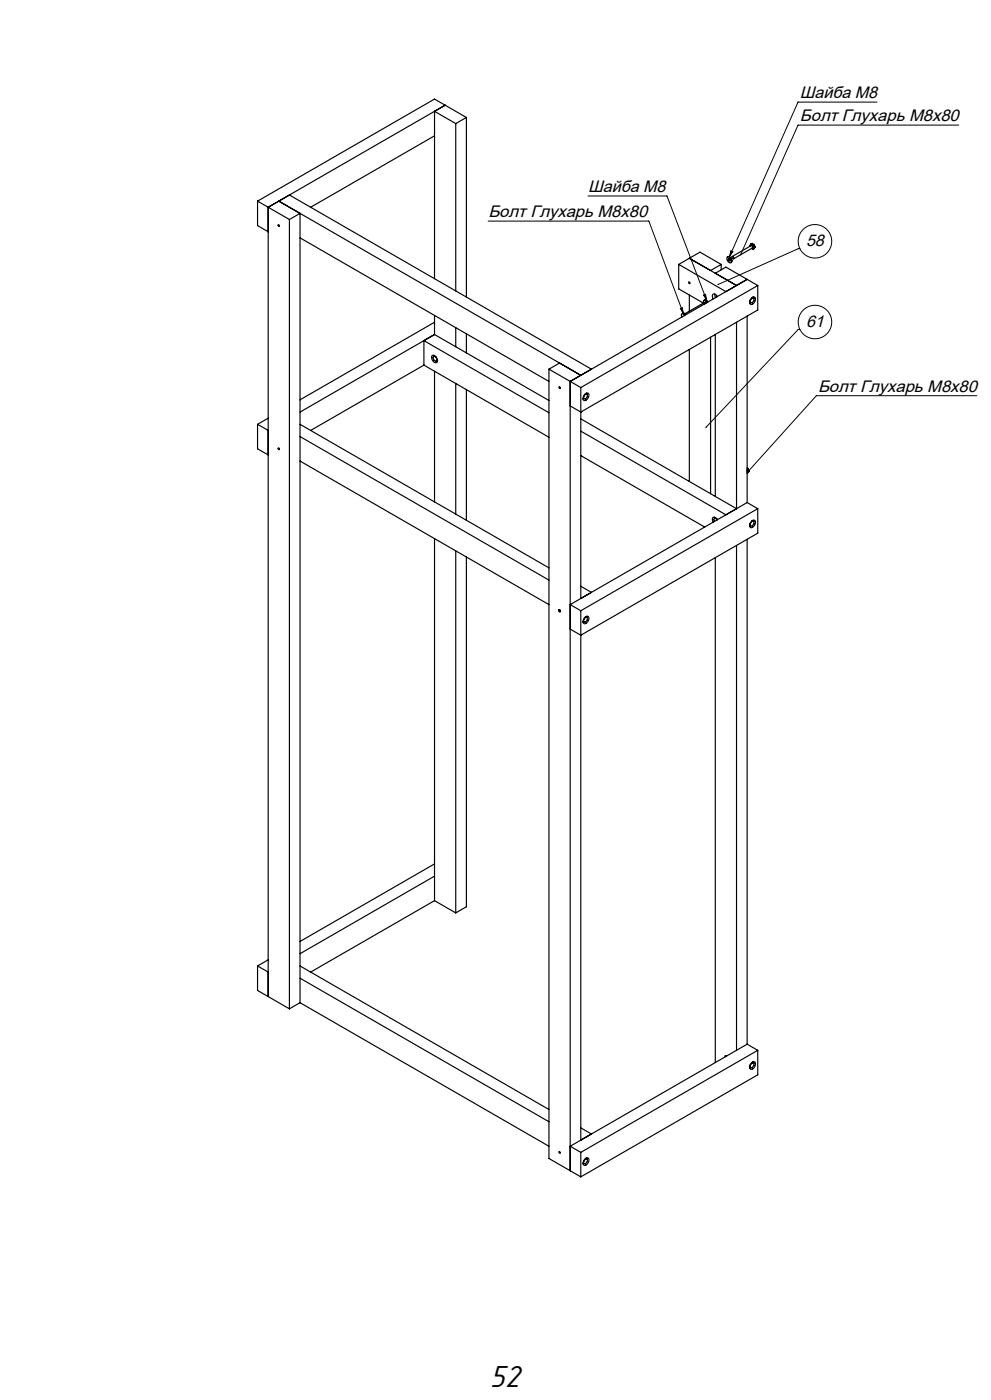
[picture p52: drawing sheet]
<svg xmlns="http://www.w3.org/2000/svg" width="297mm" height="420mm" viewBox="0 0 297 420" stroke-linecap="round" stroke-linejoin="round" font-family="sans-serif">
<defs><g id="words">
<text font-size="9.5" x="146.8" y="416.1">52</text>
<g font-size="5">
<text x="239.7" y="29.5">Шайба М8</text>
<text x="239.7" y="36.4">Болт Глухарь М8х80</text>
<text x="176.3" y="57.7">Шайба М8</text>
<text x="146.4" y="65.2">Болт Глухарь М8х80</text>
<text x="241.6" y="73.9">58</text>
<text x="241.6" y="98.1">61</text>
<text x="245.2" y="117.6">Болт Глухарь М8х80</text>
</g>
</g></defs>
<g fill="none" stroke="#000" stroke-width=".35">
<path d="M130.2 33.4l6.4 3.7M130.2 33.4v50.2M130.2 33.4l3.2-1.8-53 30.6M136.6 37.1v50.2M139.8 35.2l-3.2 1.9M139.8 35.2l-9.6-5.5-53 30.6M139.8 35.2v53.9M130.2 40.7l-37.1 21.5M77.2 60.3l9.5 5.6M77.2 60.3v7.4l3.2 1.8M80.4 62.2l6.3-3.7 90.5 52.3M80.4 62.2v236.8"/>
<path d="M83.6 60.3l90.5 52.3-3.2 1.8M86.7 65.9l3.2-1.9v236.8M86.7 65.9v236.7M89.9 71.4l74.6 43M203.4 79.3l14.2 8.2 6.3-3.7-53 30.6M203.4 79.3v7.4l7.5 4.3M206.6 77.5l14.1 8.1M206.6 77.5l3.2-1.9 6.3 3.7M206.6 77.5l-3.2 1.8M216.1 79.3l-3.1 1.9M216.1 79.3v1.7M218 77.1a1.07 1.07 0 0 1 1 .6 1.07 1.07 0 0 1-.1 1.1l-.8-.5-.3-.7z"/>
<path d="M218 77.1a1.05 1.05 0 0 1 1.2 .5 1.05 1.05 0 0 1-.2 1.2M218.3 77.6l.4 .2a.26 .26 0 0 1 .2 .3 .26 .26 0 0 1-.3 .2l-.3-.4zM218.4 77.6l.4 .6M219.4 77l.4 .2a.26 .26 0 0 1 .2 .3 .26 .26 0 0 1-.3 .1l-.3-.3zM219.4 77l5.7-3.3 .4 .2v.5l-5.7 3.3M224.9 73.8a.41 .41 0 0 1 .7 .1 .41 .41 0 0 1-.3 .6M225 73.6l.6 .2v.7M225.1 73.2l-.3 .6M225.1 73.2l.6 .4M225.1 73.2l.3-.2 .6 .4M225.2 74.5l.5 .3M225.7 73.6l.3 .8"/>
<path d="M226 74.4l-.3 .4M226 73.4l-.3 .2M226 73.4l.3 .8M226.3 74.2l-.3 .2M226.3 74.2l-.6 .6M130.2 94.6v5.8M130.2 96.7l-40.3 23.2M136.6 98.3v5.7M204.5 94l-.3 .5 .2 .6M204.5 94l.6 .4M204.5 94l.4-.2 .6 .4M205.1 94.4l.1 .2"/>
<path d="M205.5 94.2l-.4 .2M205.5 94.2l.1 .2M206.6 88.5v4.9M211 90.1l.6-.1 .5 .6M211.1 91.2l-.4-.2-5.4 3.1M211.4 90.6v.4M211.7 90.9l-.2-.2a.24 .24 0 0 0-.3 .1 .24 .24 0 0 0 .1 .3M212 90.7l-.2-.3a.57 .57 0 0 0-.8-.3 .57 .57 0 0 0-.1 .9M214.2 88.2l.3 1.1M214.4 82l3.2-1.9 9.5 5.5M214.7 88.6l.1 .5M215 89l-.3-.5a.68 .68 0 0 0-1-.2 .68 .68 0 0 0-.1 1l.1 .4"/>
<path d="M220.7 96.7v55.9M223.9 94.8v56M224.7 90.7l.2 .1M224.8 90.1h.1M224.8 90.8h-.1M224.8 90.8l-.1 .1M224.9 90.1v.7M224.9 90.8h-.1M225.2 89.5a.71 .71 0 0 1 1.1-.3 .71 .71 0 0 1 0 1.1l-.5 .7a.68 .68 0 0 1-1 .2 .68 .68 0 0 1 0-1zM225.3 89.4h.1M225.4 89.4l-.5 .7M225.4 89.4l.5 .1"/>
<path d="M225.5 89.3l.4 .2M225.6 89.2l.1 .1M225.7 89.1v.2M225.9 89.5v.7l-.5 .7-.5-.1M227.1 85.6v7.4l-53 30.6-3.2-1.8M227.1 85.6l-53 30.7M127 102.2l37.5 21.6M127 109.5l37.5 21.7M127 102.2v7.3M127 109.5l-33.9 19.6M129.5 106.7a1.36 1.36 0 0 1 1.6 1.8 .81 .81 0 0 1-.9 .3 .81 .81 0 0 1-.6-.7l-.3-.8zM130.1 106.8l-.4 .5 .4 .8 .6 .3"/>
<path d="M130.1 106.8l.6 .4M130.1 106.6l-.1 .2M130.2 106.6l-.1 .2M130.2 111.4v39.2M130.2 100.4l-3.2 1.8M130.2 100.4l34.3 19.8M130.2 100.4l-40.3 23.2M130.3 106.7l-.2 .1M130.7 107.2l.3 .8M130.7 107.1v.1M130.9 108.3l.2 .1M131 108.3h.1"/>
<path d="M131 108l-.3 .4M131.1 107.9l-.1 .1M131.1 108.1l-.4 .3M136.6 115.1v39.1M139.8 100.1v5.8M139.8 116.9v39.2M164.5 110.8v236.7l9.6 5.6M164.5 110.8l9.6 5.5M167.7 108.9l-3.2 1.9M170.9 114.4v236.8M174.1 116.3v63.2M174.7 119.5l.2 .1"/>
<path d="M174.9 118.9h.1M174.9 119.6h-.2M174.9 119.7h-.1M174.9 118.9v.7M174.9 119.6v.1M175.3 118.3a.71 .71 0 0 1 1-.3 .71 .71 0 0 1 .1 1.1l-.5 .7a.68 .68 0 0 1-1 .3 .68 .68 0 0 1-.1-1.1zM175.4 118.2h.1M175.5 118.2l-.6 .7M175.5 118.2l.5 .1M175.5 118.1l.5 .2M175.8 117.9l-.1 .2v-.1M176 118.3v.7l-.5 .7-.6-.1"/>
<path d="M206.6 104.8v39.6M213 101.2v46.9M214.4 100.3v48.6M77.2 127.3v7.3l3.2 1.9M77.2 127.3l3.2 1.8M80.4 125.5l-3.2 1.8M89.9 131l74.6 43M89.9 138.3l74.6 43.1M89.9 127.3l74.6 43.1M174.1 129.3l43.5 25.1 3.1-1.8M174.1 136.7l37.1 21.4M174.1 125.7l46.6 26.9"/>
<path d="M214.2 155.4l-.3 .4 .2 .6M214.2 155.4l.6 .4M214.2 155.2v.2M214.3 155.2l-.1 .2M214.4 155.3l-.2 .1M214.8 155.8l.1 .2M214.9 155.7l-.1 .1M215 155.9l-.3-.4a.68 .68 0 0 0-1-.2 .68 .68 0 0 0-.1 1l.1 .3M223.9 141.3v.2M223.9 140.9l.3 .6M223.9 140.4l.3 .1M223.9 150.8l-53 30.6 3.2 1.8"/>
<path d="M223.9 150.8l3.2 1.8M224.2 141.5l-.3 .4M224.2 140.5l-.3 .2M224.2 140.5l.3 .8M224.5 141.3l-.3 .2M224.5 141.3l-.6 .7M224.7 157.7l.2 .1M224.8 157l.1 .1M224.8 157.7l-.1 .1M224.8 157.8l-.1 .1M224.9 157.1v.7M224.9 157.8h-.1"/>
<path d="M225.2 156.5a.71 .71 0 0 1 1.1-.3 .71 .71 0 0 1 0 1.1l-.5 .7a.68 .68 0 0 1-1 .2 .68 .68 0 0 1 0-1zM225.3 156.3l.1 .1M225.4 156.4l-.5 .7M225.4 156.4h.5M225.5 156.2l.4 .2M225.6 156.1l.1 .2M225.7 156.1v.2M225.9 156.4v.7l-.5 .7h-.5M227.1 152.6v7.4l-53 30.6-3.2-1.9M227.1 152.6l-53 30.6M130.2 161.6v108.6M136.6 165.3v108.6"/>
<path d="M139.8 167.1v104.9l-3.2 1.9M174.1 175.9l3.1 1.8M214.4 167.3v151.5M220.7 163.6v151.5M223.9 161.8v151.5M167.5 182.9l.4 .2a.26 .26 0 0 1 .1 .3 .26 .26 0 0 1-.3 .2l-.3-.4zM174.1 183.2v158.8l3.1-1.8-3.1-1.8M174.7 186.5l.2 .1M174.9 185.8v.1M174.9 186.6h-.2M174.9 185.9v.7M174.9 186.6l-.1 .1"/>
<path d="M175.3 185.3a.71 .71 0 0 1 1-.3 .71 .71 0 0 1 .1 1.1l-.5 .7a.68 .68 0 0 1-1 .2 .68 .68 0 0 1-.1-1zM175.4 185.1l.1 .1M175.5 185.2l-.6 .7M175.5 185.2h.5M175.5 185l.5 .2M175.7 184.9v.2M175.8 184.9v.2M176 185.2v.8l-.5 .6h-.6M130.2 259.2l-40.3 23.2M130.2 270.2l6.4 3.7M130.2 262.8l-40.3 23.3M130.2 270.2l-37.1 21.4"/>
<path d="M77.2 289.8v7.3l9.5 5.5M77.2 289.8l3.2 1.8M80.4 288l-3.2 1.8M89.9 293.5l74.6 43M89.9 289.8l74.6 43.1M89.9 300.8l-3.2 1.8M89.9 300.8l74.6 43.1M217.7 316.8l-.3-.1v.3M223.9 313.3l-53 30.6 3.2 1.8M223.9 313.3l3.2 1.8M224.8 319.5h.1M224.9 319.5v.8"/>
<path d="M225.2 318.9a.71 .71 0 0 1 1.1-.3 .71 .71 0 0 1 0 1.2l-.5 .7a.68 .68 0 0 1-1 .2 .68 .68 0 0 1 0-1zM225.3 318.8l.1 .1M225.4 318.9l-.5 .6M225.4 318.9h.5M225.5 318.7l.4 .2M225.6 318.6l.1 .2M225.7 318.6v.2M225.9 318.9v.7l-.5 .7h-.5M227.1 315.1v7.3l-53 30.7M227.1 315.1l-53 30.6M224.7 320.1l.2 .2M224.8 320.2l-.1 .1"/>
<path d="M224.9 320.3l-.2 .1M174.1 345.7v7.4M174.7 349l.2 .1M174.9 348.3v.1M174.9 349.1h-.2M174.9 349.1l-.1 .1M174.9 348.4v.7M174.9 349.1h.1M175.3 347.8a.71 .71 0 0 1 1-.3 .71 .71 0 0 1 .1 1.1l-.5 .7a.68 .68 0 0 1-1 .2 .68 .68 0 0 1-.1-1zM175.4 347.6l.1 .1M175.5 347.7l-.6 .7M175.5 347.7h.5"/>
<path d="M175.5 347.5l.5 .2M175.8 347.4l-.1 .2v-.2M176 347.7v.8l-.5 .6h-.6"/>
<circle cx="83.5" cy="67.7" r=".25"/>
<circle cx="206.5" cy="84.8" r=".25"/>
<circle cx="167.7" cy="116.2" r=".25"/>
<circle cx="83.5" cy="134.7" r=".25"/>
<circle cx="167.7" cy="183.2" r=".25"/>
<circle cx="167.7" cy="345.7" r=".25"/>
</g>
<g fill="none" stroke="#000" stroke-width=".3">
<path d="M262.8 30.6h-23.6l-20.6 46.5M287.3 37.5h-48.1l-17.2 38.9M176.2 58.8h23.7l11.9 31.4M146.3 66.3h48.2l10.4 27.9M219.1 75.1a.32 .32 0 0 0 .2 .4 .32 .32 0 0 0 .4-.1l-1.1 1.7zM239.7 74.6h-.5l-23.9 10.7M203.9 92.4a.32 .32 0 0 0 .4 .2 .32 .32 0 0 0 .1-.4l.5 2zM210.8 88.4a.32 .32 0 0 0 .4 .2 .32 .32 0 0 0 .2-.4l.4 2zM239.7 98.8h-.5l-27.6 29.4M292.8 118.7h-48.1l-20.3 22.5"/>
<circle cx="244.2" cy="72.4" r="5"/>
<circle cx="244.2" cy="96.6" r="5"/>
</g>
<path d="M221.8 76.3v.3h.3v-.3zM219.1 75.1a.32 .32 0 0 0 .2 .4 .32 .32 0 0 0 .4-.1l-1.1 1.7zM203.9 92.4a.32 .32 0 0 0 .4 .2 .32 .32 0 0 0 .1-.4l.5 2zM210.8 88.4a.32 .32 0 0 0 .4 .2 .32 .32 0 0 0 .2-.4l.4 2zM224.2 141.1l.1 .3h.3l-.1-.3zM211.5 128v.3h.3v-.3zM215.1 85.2v.3h.3v-.3z" fill="#000"/>
<use href="#words"/>
</svg>
